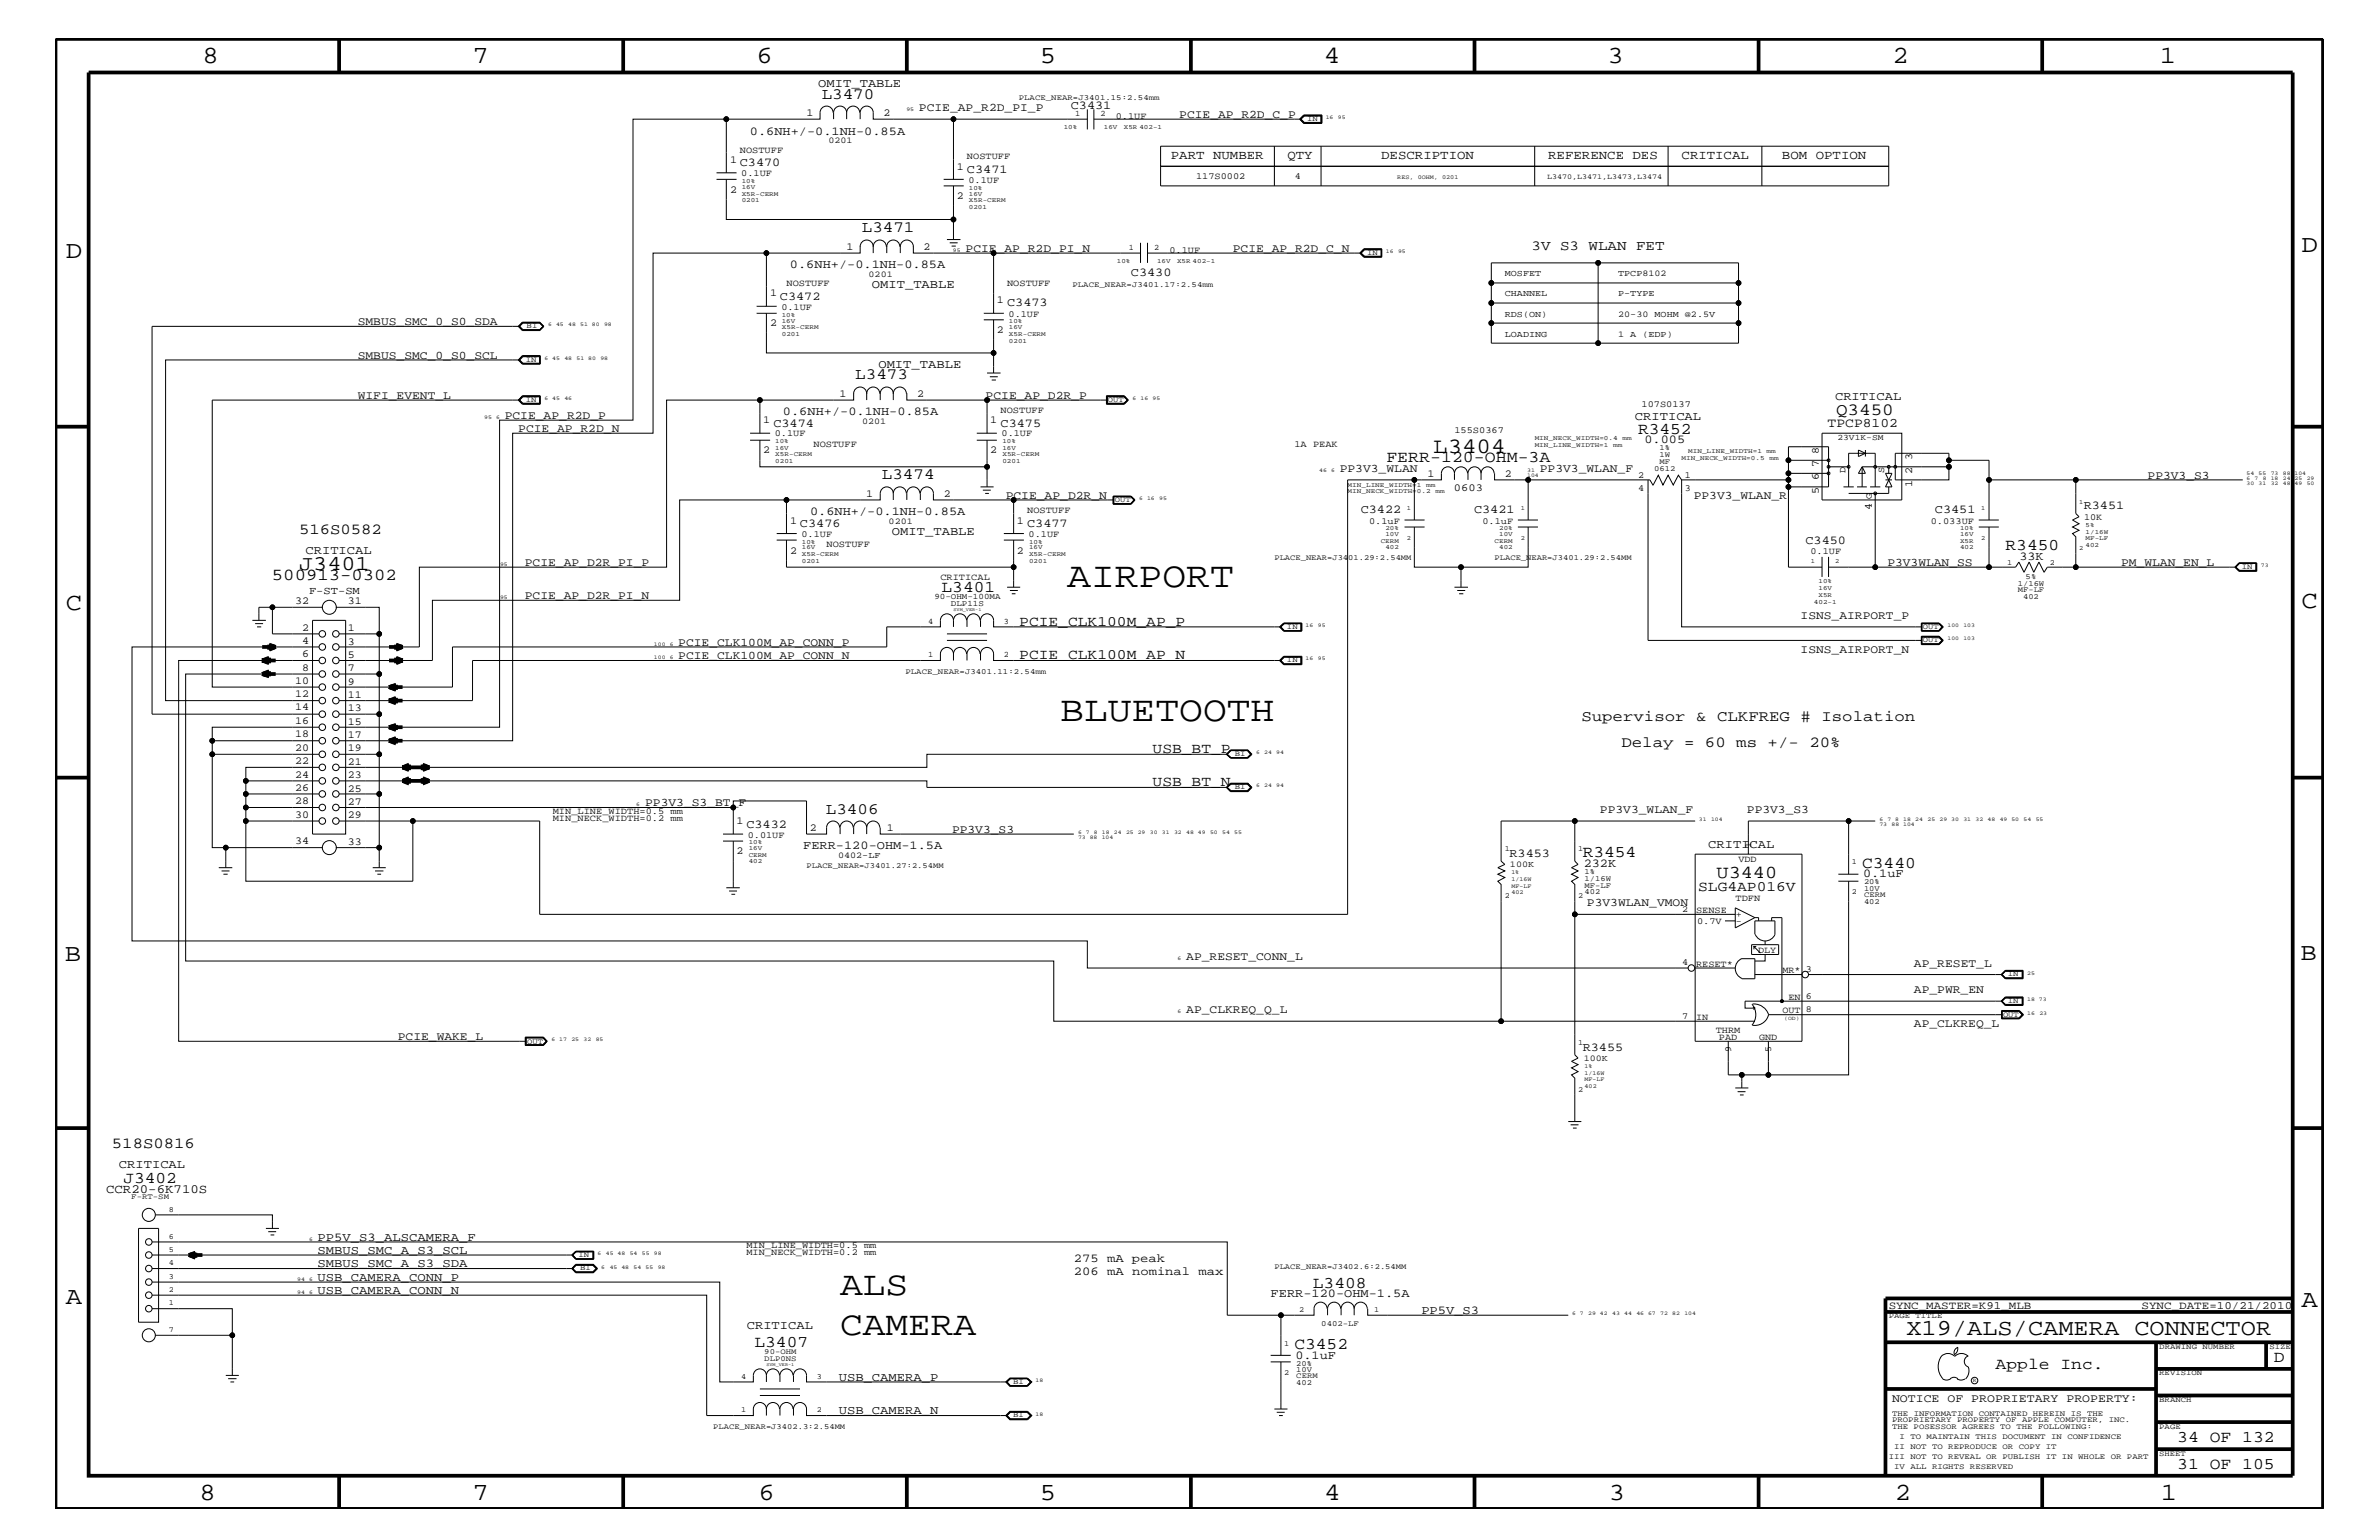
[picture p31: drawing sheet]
<svg xmlns="http://www.w3.org/2000/svg" width="432mm" height="279mm" viewBox="0 0 432 279" stroke-linecap="round" stroke-linejoin="round" font-family="sans-serif">
<defs><g id="words">
<g font-size="6.5">
<text x="193.7" y="106.5">AIRPORT</text>
<text x="192.4" y="130.8">BLUETOOTH</text>
</g>
<g font-size="6.2">
<text x="152.5" y="235">ALS</text>
<text x="152.5" y="242.3">CAMERA</text>
</g>
<g font-size="4.5">
<text x="36.7" y="11.5">8</text>
<text x="85.8" y="11.5">7</text>
<text x="137.3" y="11.5">6</text>
<text x="188.7" y="11.5">5</text>
<text x="240.3" y="11.5">4</text>
<text x="291.8" y="11.5">3</text>
<text x="343.5" y="11.5">2</text>
<text x="392" y="11.5">1</text>
<text x="11.9" y="46.8">D</text>
<text x="417.7" y="45.7">D</text>
<text x="11.9" y="110.6">C</text>
<text x="417.7" y="110.3">C</text>
<text x="11.8" y="174.3">B</text>
<text x="417.6" y="174.2">B</text>
<text x="11.9" y="236.7">A</text>
<text x="417.7" y="237.1">A</text>
<text x="36.2" y="272.1">8</text>
<text x="85.8" y="272.1">7</text>
<text x="137.7" y="272.1">6</text>
<text x="188.7" y="272.1">5</text>
<text x="240.4" y="272.1">4</text>
<text x="292" y="272.1">3</text>
<text x="343.9" y="272.1">2</text>
<text x="392.2" y="272.1">1</text>
</g>
<text font-size="4.1" x="346" y="242.3">X19/ALS/CAMERA CONNECTOR</text>
<text font-size="4" x="260.1" y="82.2">L3404</text>
<text font-size="3.8" x="54.3" y="103.5">J3401</text>
<text font-size="3.3" x="311.6" y="159.4">U3440</text>
<text font-size="3.1" x="333.2" y="75.2">Q3450</text>
<g font-size="3">
<text x="251.6" y="83.8">FERR-120-OHM-3A</text>
<text x="297.3" y="78.8">R3452</text>
<text x="364" y="99.9">R3450</text>
<text x="49.4" y="105.3">500913-0302</text>
<text x="170.9" y="107.4">L3401</text>
<text x="287.3" y="155.5">R3454</text>
<text x="338" y="157.4">C3440</text>
<text x="22.4" y="214.7">J3402</text>
<text x="238.3" y="233.7">L3408</text>
<text x="136.9" y="244.4">L3407</text>
<text x="234.9" y="244.7">C3452</text>
<text x="362.2" y="248.4">Apple Inc.</text>
<text x="412.7" y="247.1">D</text>
<text x="395.2" y="261.6">34 OF 132</text>
<text x="395.2" y="266.6">31 OF 105</text>
</g>
<g font-size="2.9">
<text x="149.1" y="17.9">L3470</text>
<text x="156.4" y="42.1">L3471</text>
<text x="155.2" y="68.8">L3473</text>
<text x="160.1" y="87">L3474</text>
<text x="149.9" y="147.6">L3406</text>
</g>
<g font-size="2.8">
<text x="54.3" y="96.8">516S0582</text>
<text x="287" y="130.8">Supervisor &amp; CLKFREG # Isolation</text>
<text x="294.3" y="135.6">Delay = 60 ms +/- 20%</text>
<text x="20.3" y="208.3">518S0816</text>
</g>
<g font-size="2.6">
<text x="185" y="113.6">PCIE_CLK100M_AP_P</text>
<text x="185" y="119.6">PCIE_CLK100M_AP_N</text>
<text x="209.2" y="136.6">USB_BT_P</text>
<text x="209.2" y="142.6">USB_BT_N</text>
<text x="308.2" y="161.7">SLG4AP016V</text>
</g>
<text font-size="2.5" x="278" y="45.3">3V S3 WLAN FET</text>
<text font-size="2.4" x="331.7" y="77.5">TPCP8102</text>
<g font-size="2.3">
<text x="212.5" y="28.9">PART NUMBER</text>
<text x="233.7" y="28.9">QTY</text>
<text x="250.7" y="28.9">DESCRIPTION</text>
<text x="281" y="28.9">REFERENCE DES</text>
<text x="305.2" y="28.9">CRITICAL</text>
<text x="323.4" y="28.9">BOM OPTION</text>
<text x="19.3" y="216.4">CCR20-6K710S</text>
</g>
<g font-size="2.2">
<text x="148.5" y="15.9">OMIT_TABLE</text>
<text x="194.4" y="19.8">C3431</text>
<text x="136.1" y="24.4">0.6NH+/-0.1NH-0.85A</text>
<text x="134.3" y="30.2">C3470</text>
<text x="175.5" y="31.4">C3471</text>
<text x="143.4" y="48.7">0.6NH+/-0.1NH-0.85A</text>
<text x="158.2" y="52.3">OMIT_TABLE</text>
<text x="205.3" y="50.2">C3430</text>
<text x="141.6" y="54.4">C3472</text>
<text x="182.8" y="55.6">C3473</text>
<text x="159.4" y="66.8">OMIT_TABLE</text>
<text x="140.4" y="77.4">C3474</text>
<text x="142.1" y="75.4">0.6NH+/-0.1NH-0.85A</text>
<text x="181.6" y="77.4">C3475</text>
<text x="296.8" y="76.2">CRITICAL</text>
<text x="333.1" y="72.6">CRITICAL</text>
<text x="298.5" y="80.5">0.005</text>
<text x="145.2" y="95.6">C3476</text>
<text x="147" y="93.5">0.6NH+/-0.1NH-0.85A</text>
<text x="186.4" y="95.6">C3477</text>
<text x="247" y="93.2">C3422</text>
<text x="267.5" y="93.2">C3421</text>
<text x="351.2" y="93.2">C3451</text>
<text x="378.2" y="92.4">R3451</text>
<text x="55.5" y="100.4">CRITICAL</text>
<text x="161.9" y="97.1">OMIT_TABLE</text>
<text x="327.7" y="98.7">C3450</text>
<text x="366.5" y="101.5">33K</text>
<text x="135.5" y="150.1">C3432</text>
<text x="145.8" y="154.1">FERR-120-OHM-1.5A</text>
<text x="274" y="155.5">R3453</text>
<text x="310" y="153.8">CRITICAL</text>
<text x="287.4" y="157.3">232K</text>
<text x="338.2" y="159.2">0.1uF</text>
<text x="287.3" y="190.6">R3455</text>
<text x="21.6" y="211.9">CRITICAL</text>
<text x="57.7" y="225.1">PP5V_S3_ALSCAMERA_F</text>
<text x="57.7" y="227.5">SMBUS_SMC_A_S3_SCL</text>
<text x="57.7" y="232.4">USB_CAMERA_CONN_P</text>
<text x="57.7" y="229.9">SMBUS_SMC_A_S3_SDA</text>
<text x="194.9" y="231.3">206 mA nominal max</text>
<text x="194.9" y="229">275 mA peak</text>
<text x="57.7" y="234.7">USB_CAMERA_CONN_N</text>
<text x="230.6" y="235.4">FERR-120-OHM-1.5A</text>
<text x="258" y="238.4">PP5V_S3</text>
<text x="135.6" y="241.1">CRITICAL</text>
<text x="152.2" y="250.6">USB_CAMERA_P</text>
<text x="235.1" y="246.5">0.1uF</text>
<text x="152.2" y="256.6">USB_CAMERA_N</text>
</g>
<g font-size="2.1">
<text x="166.8" y="20.2">PCIE_AP_R2D_PI_P</text>
<text x="214" y="21.4">PCIE_AP_R2D_C_P</text>
<text x="175.3" y="45.7">PCIE_AP_R2D_PI_N</text>
<text x="223.8" y="45.7">PCIE_AP_R2D_C_N</text>
<text x="64.9" y="59">SMBUS_SMC_0_S0_SDA</text>
<text x="64.9" y="65.1">SMBUS_SMC_0_S0_SCL</text>
<text x="64.9" y="72.3">WIFI_EVENT_L</text>
<text x="91.6" y="76">PCIE_AP_R2D_P</text>
<text x="178.9" y="72.3">PCIE_AP_D2R_P</text>
<text x="94.1" y="78.3">PCIE_AP_R2D_N</text>
<text x="243.2" y="85.6">PP3V3_WLAN</text>
<text x="279.5" y="85.6">PP3V3_WLAN_F</text>
<text x="389.8" y="86.9">PP3V3_S3</text>
<text x="182.5" y="90.5">PCIE_AP_D2R_N</text>
<text x="307.4" y="90.5">PP3V3_WLAN_R</text>
<text x="95.2" y="102.6">PCIE_AP_D2R_PI_P</text>
<text x="342.6" y="102.6">P3V3WLAN_SS</text>
<text x="385" y="102.6">PM_WLAN_EN_L</text>
<text x="95.2" y="108.7">PCIE_AP_D2R_PI_N</text>
<text x="326.8" y="112.3">ISNS_AIRPORT_P</text>
<text x="123.1" y="119.6">PCIE_CLK100M_AP_CONN_N</text>
<text x="123.1" y="117.2">PCIE_CLK100M_AP_CONN_P</text>
<text x="326.8" y="118.4">ISNS_AIRPORT_N</text>
<text x="117.1" y="146.2">PP3V3_S3_BT_F</text>
<text x="290.4" y="147.5">PP3V3_WLAN_F</text>
<text x="317.1" y="147.5">PP3V3_S3</text>
<text x="172.8" y="151.1">PP3V3_S3</text>
<text x="288" y="164.5">P3V3WLAN_VMON</text>
<text x="215.3" y="174.2">AP_RESET_CONN_L</text>
<text x="347.4" y="175.4">AP_RESET_L</text>
<text x="215.3" y="183.8">AP_CLKREQ_Q_L</text>
<text x="347.4" y="180.2">AP_PWR_EN</text>
<text x="72.2" y="188.7">PCIE_WAKE_L</text>
<text x="347.4" y="186.3">AP_CLKREQ_L</text>
<text x="343.4" y="254.4">NOTICE OF PROPRIETARY PROPERTY:</text>
</g>
<g font-size="2">
<text x="342.8" y="237.4">SYNC_MASTER=K91_MLB</text>
<text x="388.7" y="237.4">SYNC_DATE=10/21/2010</text>
</g>
<g font-size="1.9">
<text x="146.4" y="21">1</text>
<text x="160.4" y="21">2</text>
<text x="132.5" y="29.5">1</text>
<text x="132.5" y="35">2</text>
<text x="173.7" y="30.8">1</text>
<text x="173.7" y="36.2">2</text>
<text x="153.7" y="45.3">1</text>
<text x="167.6" y="45.3">2</text>
<text x="139.8" y="53.8">1</text>
<text x="139.8" y="59.2">2</text>
<text x="180.9" y="55">1</text>
<text x="180.9" y="60.4">2</text>
<text x="152.4" y="72">1</text>
<text x="166.5" y="72">2</text>
<text x="138.5" y="76.8">1</text>
<text x="179.7" y="76.8">1</text>
<text x="138.5" y="82.2">2</text>
<text x="179.7" y="82.2">2</text>
<text x="259.1" y="86.5">1</text>
<text x="263.9" y="89">0603</text>
<text x="273.1" y="86.5">2</text>
<text x="330.1" y="89.6" transform="rotate(-90 330.1 89.6)">5 6 7 8</text>
<text x="347" y="88.3" transform="rotate(-90 347 88.3)">1 2 3</text>
<text x="143.4" y="95">1</text>
<text x="157.2" y="90.1">1</text>
<text x="171.3" y="90.1">2</text>
<text x="184.6" y="95">1</text>
<text x="339.8" y="92.6" transform="rotate(-90 339.8 92.6)">4</text>
<text x="143.4" y="100.4">2</text>
<text x="184.6" y="100.4">2</text>
<text x="56.1" y="107.8">F-ST-SM</text>
<text x="53.6" y="109.5">32</text>
<text x="63.2" y="109.7">31</text>
<text x="54.9" y="114.4">2</text>
<text x="54.9" y="116.8">4</text>
<text x="54.9" y="119.2">6</text>
<text x="63.2" y="114.5">1</text>
<text x="63.2" y="119.3">5</text>
<text x="63.2" y="117">3</text>
<text x="53.6" y="124.1">10</text>
<text x="54.9" y="121.7">8</text>
<text x="63.2" y="121.8">7</text>
<text x="63.2" y="124.2">9</text>
<text x="53.6" y="126.5">12</text>
<text x="53.6" y="128.9">14</text>
<text x="53.6" y="131.3">16</text>
<text x="63.2" y="126.6">11</text>
<text x="63.2" y="129.1">13</text>
<text x="63.2" y="131.5">15</text>
<text x="53.6" y="133.8">18</text>
<text x="53.6" y="136.2">20</text>
<text x="63.2" y="133.9">17</text>
<text x="63.2" y="136.3">19</text>
<text x="53.6" y="138.6">22</text>
<text x="53.6" y="141.1">24</text>
<text x="53.6" y="143.5">26</text>
<text x="63.2" y="138.7">21</text>
<text x="63.2" y="141.2">23</text>
<text x="63.2" y="143.6">25</text>
<text x="53.6" y="145.9">28</text>
<text x="53.6" y="148.4">30</text>
<text x="63.2" y="146">27</text>
<text x="63.2" y="148.4">29</text>
<text x="133.7" y="149.5">1</text>
<text x="53.6" y="153.2">34</text>
<text x="63.2" y="153.3">33</text>
<text x="133.7" y="155">2</text>
<text x="147" y="150.7">2</text>
<text x="161" y="150.7">1</text>
</g>
<g font-size="1.7">
<text x="202.5" y="21.6">0.1UF</text>
<text x="134.3" y="27.7">NOSTUFF</text>
<text x="175.5" y="28.9">NOSTUFF</text>
<text x="134.5" y="31.9">0.1UF</text>
<text x="175.8" y="33.1">0.1UF</text>
<text x="217.1" y="32.5">117S0002</text>
<text x="235" y="32.5">4</text>
<text x="212.3" y="45.9">0.1UF</text>
<text x="142.7" y="51.9">NOSTUFF</text>
<text x="182.8" y="51.9">NOSTUFF</text>
<text x="141.8" y="56.2">0.1UF</text>
<text x="183" y="57.4">0.1UF</text>
<text x="181.6" y="75">NOSTUFF</text>
<text x="297.9" y="73.8">107S0137</text>
<text x="140.6" y="79.2">0.1UF</text>
<text x="147.7" y="81.1">NOSTUFF</text>
<text x="181.8" y="79.2">0.1UF</text>
<text x="234.9" y="81.1">1A PEAK</text>
<text x="264" y="78.6">155S0367</text>
<text x="297.3" y="86.7">2</text>
<text x="297.3" y="89">4</text>
<text x="305.8" y="86.7">1</text>
<text x="305.8" y="89">3</text>
<text x="334.9" y="85.9" transform="rotate(-90 334.9 85.9)">D</text>
<text x="342" y="85.8" transform="rotate(-90 342 85.8)">S</text>
<text x="186.4" y="93.2">NOSTUFF</text>
<text x="248.5" y="95">0.1uF</text>
<text x="269.1" y="95">0.1uF</text>
<text x="339.8" y="90.5" transform="rotate(-90 339.8 90.5)">G</text>
<text x="350.4" y="95">0.033UF</text>
<text x="378.3" y="94.3">10K</text>
<text x="145.5" y="97.4">0.1UF</text>
<text x="150" y="99.3">NOSTUFF</text>
<text x="186.7" y="97.4">0.1UF</text>
<text x="328.6" y="100.4">0.1UF</text>
<text x="170.7" y="105.3">CRITICAL</text>
<text x="100.3" y="149">MIN_NECK_WIDTH=0.2 mm</text>
<text x="100.3" y="147.7">MIN_LINE_WIDTH=0.5 mm</text>
<text x="135.7" y="152">0.01UF</text>
<text x="317.8" y="153.8" transform="rotate(-90 317.8 153.8)">1</text>
<text x="315.6" y="156.4">VDD</text>
<text x="305.3" y="165.4">2</text>
<text x="307.8" y="165.6">SENSE</text>
<text x="308" y="167.6">0.7V</text>
<text x="315" y="163.5">TDFN</text>
<text x="315" y="166.3">+</text>
<text x="315" y="167.6">-</text>
<text x="319.1" y="172.8">DLY</text>
<text x="305.3" y="175.1">4</text>
<text x="307.8" y="175.4">RESET*</text>
<text x="323.5" y="176.6">MR*</text>
<text x="327.7" y="176.3">3</text>
<text x="305.3" y="184.9">7</text>
<text x="307.8" y="185">IN</text>
<text x="323.5" y="183.8">OUT</text>
<text x="324.6" y="181.4">EN</text>
<text x="327.7" y="181.2">6</text>
<text x="327.7" y="183.6">8</text>
<text x="311.4" y="187.5">THRM</text>
<text x="312" y="188.7">PAD</text>
<text x="314.2" y="190.8" transform="rotate(-90 314.2 190.8)">9</text>
<text x="319.3" y="188.7">GND</text>
<text x="321.5" y="190.8" transform="rotate(-90 321.5 190.8)">5</text>
<text x="135.5" y="227.7">MIN_NECK_WIDTH=0.2 mm</text>
<text x="135.5" y="226.5">MIN_LINE_WIDTH=0.5 mm</text>
</g>
<g font-size="1.6">
<text x="150.4" y="26">0201</text>
<text x="157.6" y="50.2">0201</text>
<text x="273.1" y="50.2">MOSFET</text>
<text x="273.1" y="53.8">CHANNEL</text>
<text x="293.7" y="50.2">TPCP8102</text>
<text x="293.7" y="53.8">P-TYPE</text>
<text x="273.1" y="57.4">RDS(ON)</text>
<text x="293.7" y="57.4">20-30 MOHM @2.5V</text>
<text x="273.1" y="61.1">LOADING</text>
<text x="293.7" y="61.1">1 A (EDP)</text>
<text x="156.5" y="76.9">0201</text>
<text x="161.3" y="95.1">0201</text>
<text x="152.1" y="155.7">0402-LF</text>
<text x="274.1" y="157.3">100K</text>
<text x="287.4" y="192.5">100K</text>
</g>
<g font-size="1.5">
<text x="195.2" y="21">1</text>
<text x="199.7" y="21">2</text>
<text x="204.9" y="45.3">1</text>
<text x="209.5" y="45.3">2</text>
<text x="333.5" y="79.9">23V1K-SM</text>
<text x="168.5" y="113.1">4</text>
<text x="169.6" y="108.7">90-OHM-100MA</text>
<text x="172.6" y="110">DLP11S</text>
<text x="182.2" y="113.1">3</text>
<text x="168.5" y="119.2">1</text>
<text x="182.2" y="119.2">2</text>
</g>
<g font-size="1.4">
<text x="184.9" y="18.1">PLACE_NEAR=J3401.15:2.54mm</text>
<text x="237.2" y="22">IN</text>
<text x="280.8" y="32.5">L3470,L3471,L3473,L3474</text>
<text x="248.2" y="46.3">IN</text>
<text x="194.6" y="52">PLACE_NEAR=J3401.17:2.54mm</text>
<text x="95.6" y="59.5">BI</text>
<text x="95.4" y="65.6">IN</text>
<text x="95.4" y="72.9">IN</text>
<text x="201.1" y="72.9">OUT</text>
<text x="301.2" y="81.7">1%</text>
<text x="301.2" y="83">1W</text>
<text x="300.2" y="85.4">0612</text>
<text x="301.2" y="84.2">MF</text>
<text x="202.4" y="91.1">OUT</text>
<text x="231.3" y="101.6">PLACE_NEAR=J3401.29:2.54MM</text>
<text x="271.3" y="101.6">PLACE_NEAR=J3401.29:2.54MM</text>
<text x="364.3" y="102.5">1</text>
<text x="366.2" y="107.5">MF-LF</text>
<text x="366.2" y="106.3">1/16W</text>
<text x="367.7" y="105">5%</text>
<text x="372" y="102.5">2</text>
<text x="406.9" y="103.2">IN</text>
<text x="367.2" y="108.7">402</text>
<text x="233.6" y="114.2">IN</text>
<text x="349" y="114.2">OUT</text>
<text x="349" y="116.5">OUT</text>
<text x="164.3" y="122.4">PLACE_NEAR=J3401.11:2.54mm</text>
<text x="233.6" y="120.2">IN</text>
<text x="224.1" y="137.2">BI</text>
<text x="224.1" y="143.2">BI</text>
<text x="273.1" y="154.4">1</text>
<text x="286.4" y="154.4">1</text>
<text x="146.4" y="157.4">PLACE_NEAR=J3401.27:2.54MM</text>
<text x="287.6" y="161.1">MF-LF</text>
<text x="287.6" y="159.9">1/16W</text>
<text x="287.6" y="158.6">1%</text>
<text x="336.1" y="156.8">1</text>
<text x="338.3" y="160.5">20%</text>
<text x="338.3" y="161.6">10V</text>
<text x="273.1" y="162.8">2</text>
<text x="286.4" y="162.8">2</text>
<text x="287.6" y="162.2">402</text>
<text x="336.1" y="162.2">2</text>
<text x="338.3" y="162.8">CERM</text>
<text x="338.3" y="163.9">402</text>
<text x="364.4" y="177.2">IN</text>
<text x="363.6" y="184.4">OUT</text>
<text x="364.4" y="182.1">IN</text>
<text x="95.7" y="189.3">OUT</text>
<text x="286.4" y="189.5">1</text>
<text x="286.4" y="198.1">2</text>
<text x="23.8" y="217.5">F-RT-SM</text>
<text x="30.6" y="219.8">8</text>
<text x="30.6" y="227.1">5</text>
<text x="30.6" y="224.7">6</text>
<text x="30.6" y="232">3</text>
<text x="30.6" y="229.6">4</text>
<text x="105" y="228.1">IN</text>
<text x="105.3" y="230.5">BI</text>
<text x="231.3" y="230.2">PLACE_NEAR=J3402.6:2.54MM</text>
<text x="30.6" y="236.8">1</text>
<text x="30.6" y="234.4">2</text>
<text x="235.8" y="238">2</text>
<text x="249.4" y="238">1</text>
<text x="342.8" y="239.2">PAGE TITLE</text>
<text x="30.6" y="241.7">7</text>
<text x="138.7" y="245.6">90-OHM</text>
<text x="233.1" y="244.1">1</text>
<text x="239.8" y="240.6">0402-LF</text>
<text x="391.9" y="244.7">DRAWING NUMBER</text>
<text x="411.9" y="244.7">SIZE</text>
<text x="134.5" y="250.1">4</text>
<text x="138.7" y="247">DLP0NS</text>
<text x="148.3" y="250.1">3</text>
<text x="183.9" y="251.1">BI</text>
<text x="233.1" y="249.5">2</text>
<text x="235.3" y="251.2">402</text>
<text x="235.3" y="248.9">10V</text>
<text x="235.3" y="247.8">20%</text>
<text x="235.3" y="250">CERM</text>
<text x="391.9" y="249.5">REVISION</text>
<text x="134.5" y="256.2">1</text>
<text x="148.3" y="256.2">2</text>
<text x="183.9" y="257.2">BI</text>
<text x="343.4" y="256.8">THE INFORMATION CONTAINED HEREIN IS THE</text>
<text x="391.9" y="254.4">BRANCH</text>
<text x="129.5" y="259.3">PLACE_NEAR=J3402.3:2.54MM</text>
<text x="343.4" y="259.3">THE POSESSOR AGREES TO THE FOLLOWING:</text>
<text x="343.4" y="258">PROPRIETARY PROPERTY OF APPLE COMPUTER, INC.</text>
<text x="343.8" y="262.9">II NOT TO REPRODUCE OR COPY IT</text>
<text x="344.8" y="261.1">I TO MAINTAIN THIS DOCUMENT IN CONFIDENCE</text>
<text x="391.9" y="259.3">PAGE</text>
<text x="342.8" y="264.7">III NOT TO REVEAL OR PUBLISH IT IN WHOLE OR PART</text>
<text x="343.8" y="266.6">IV ALL RIGHTS RESERVED</text>
<text x="391.9" y="264.1">SHEET</text>
</g>
<g font-size="1.2">
<text x="193.1" y="23.5">10%</text>
<text x="200.4" y="23.5">16V</text>
<text x="204" y="23.5">X5R 402-1</text>
<text x="134.6" y="33.1">10%</text>
<text x="134.6" y="34.2">16V</text>
<text x="134.6" y="35.5">X5R-CERM</text>
<text x="175.9" y="35.5">16V</text>
<text x="175.9" y="34.4">10%</text>
<text x="134.6" y="36.7">0201</text>
<text x="175.9" y="37.9">0201</text>
<text x="175.9" y="36.7">X5R-CERM</text>
<text x="202.7" y="47.7">10%</text>
<text x="210" y="47.7">16V</text>
<text x="213.7" y="47.7">X5R 402-1</text>
<text x="141.9" y="58.5">16V</text>
<text x="141.9" y="57.4">10%</text>
<text x="141.9" y="59.7">X5R-CERM</text>
<text x="183.1" y="58.6">10%</text>
<text x="183.1" y="59.7">16V</text>
<text x="141.9" y="60.9">0201</text>
<text x="183.1" y="62.2">0201</text>
<text x="183.1" y="60.9">X5R-CERM</text>
<text x="140.7" y="81.6">16V</text>
<text x="140.7" y="80.5">10%</text>
<text x="140.7" y="83.9">0201</text>
<text x="140.7" y="82.7">X5R-CERM</text>
<text x="181.9" y="83.9">0201</text>
<text x="181.9" y="81.6">16V</text>
<text x="181.9" y="80.5">10%</text>
<text x="181.9" y="82.7">X5R-CERM</text>
<text x="278.6" y="79.9">MIN_NECK_WIDTH=0.4</text>
<text x="278.6" y="81.1">MIN_LINE_WIDTH=1</text>
<text x="292.8" y="81.1">mm</text>
<text x="294.5" y="79.9">mm</text>
<text x="305.2" y="83.5">MIN_NECK_WIDTH=0.5</text>
<text x="306.4" y="82.2">MIN_LINE_WIDTH=1</text>
<text x="320.7" y="82.2">mm</text>
<text x="321.2" y="83.5">mm</text>
<text x="244.6" y="88.3">MIN_LINE_WIDTH=1</text>
<text x="244.6" y="89.5">MIN_NECK_WIDTH=0.2</text>
<text x="258.8" y="88.3">mm</text>
<text x="260.5" y="89.5">mm</text>
<text x="255.4" y="92.6">1</text>
<text x="276" y="92.6">1</text>
<text x="359.6" y="92.6">1</text>
<text x="377.4" y="91.4">1</text>
<text x="378.5" y="95.6">5%</text>
<text x="145.5" y="99.7">16V</text>
<text x="145.5" y="98.7">10%</text>
<text x="145.5" y="101">X5R-CERM</text>
<text x="186.8" y="99.7">16V</text>
<text x="186.8" y="101">X5R-CERM</text>
<text x="186.8" y="98.7">10%</text>
<text x="250.6" y="98.5">CERM</text>
<text x="251.5" y="97.3">10V</text>
<text x="251.5" y="96.2">20%</text>
<text x="251.5" y="99.7">402</text>
<text x="255.4" y="98">2</text>
<text x="271.3" y="98.5">CERM</text>
<text x="272.1" y="96.2">20%</text>
<text x="272.1" y="97.3">10V</text>
<text x="272.1" y="99.7">402</text>
<text x="276" y="98">2</text>
<text x="355.8" y="97.3">16V</text>
<text x="355.8" y="98.5">X5R</text>
<text x="355.8" y="99.7">402</text>
<text x="355.8" y="96.2">10%</text>
<text x="359.6" y="98">2</text>
<text x="377.4" y="99.9">2</text>
<text x="378.5" y="98">MF-LF</text>
<text x="378.5" y="96.8">1/16W</text>
<text x="378.5" y="99.3">402</text>
<text x="145.5" y="102.1">0201</text>
<text x="186.8" y="102.1">0201</text>
<text x="328.7" y="102.2">1</text>
<text x="330.1" y="105.9">10%</text>
<text x="330.1" y="107.1">16V</text>
<text x="333.1" y="102.2">2</text>
<text x="329.2" y="109.5">402-1</text>
<text x="330.1" y="108.3">X5R</text>
<text x="135.9" y="153.2">10%</text>
<text x="135.9" y="154.3">16V</text>
<text x="135.9" y="155.5">CERM</text>
<text x="135.9" y="156.7">402</text>
</g>
<g font-size="1.1">
<text x="253.6" y="32.5">RES, 0OHM, 0201</text>
<text x="274.3" y="158.6">1%</text>
<text x="274.3" y="161.1">MF-LF</text>
<text x="274.3" y="159.9">1/16W</text>
<text x="274.3" y="162.2">402</text>
<text x="287.6" y="197.4">402</text>
<text x="287.6" y="196.2">MF-LF</text>
<text x="287.6" y="195">1/16W</text>
<text x="287.6" y="193.7">1%</text>
</g>
<g font-size="1">
<text x="164.5" y="20.2">95</text>
<text x="240.6" y="21.6">16</text>
<text x="242.8" y="21.6">95</text>
<text x="173" y="45.7">95</text>
<text x="251.5" y="45.9">16</text>
<text x="253.7" y="45.9">95</text>
<text x="99.5" y="59.2">6</text>
<text x="100.9" y="59.2">45</text>
<text x="103.1" y="59.2">48</text>
<text x="105.3" y="59.2">51 80</text>
<text x="109.6" y="59.2">98</text>
<text x="98.8" y="65.3">6</text>
<text x="100.2" y="65.3">45</text>
<text x="102.4" y="65.3">48</text>
<text x="104.6" y="65.3">51 80</text>
<text x="109" y="65.3">98</text>
<text x="87.9" y="76">95</text>
<text x="90.1" y="76">6</text>
<text x="98.8" y="72.6">6</text>
<text x="100.2" y="72.6">45</text>
<text x="102.4" y="72.6">46</text>
<text x="205.6" y="72.6">6</text>
<text x="207" y="72.6">16</text>
<text x="209.2" y="72.6">95</text>
<text x="239.4" y="85.6">46</text>
<text x="241.6" y="85.6">6</text>
<text x="277.2" y="85.6">31</text>
<text x="277.2" y="86.6">104</text>
<text x="407.8" y="87.1">6</text>
<text x="407.8" y="88">30</text>
<text x="407.8" y="86.2">54</text>
<text x="409.2" y="87.1">7</text>
<text x="410" y="88">31</text>
<text x="410" y="86.2">55</text>
<text x="410.7" y="87.1">8</text>
<text x="412.2" y="87.1">18</text>
<text x="412.2" y="88">32</text>
<text x="412.2" y="86.2">73</text>
<text x="414.4" y="87.1">24 25</text>
<text x="414.4" y="88">48 49</text>
<text x="414.4" y="86.2">88</text>
<text x="416.5" y="86.2">104</text>
<text x="418.7" y="87.1">29</text>
<text x="418.7" y="88">50</text>
<text x="206.8" y="90.7">6</text>
<text x="208.2" y="90.7">16</text>
<text x="210.4" y="90.7">95</text>
<text x="90.8" y="102.6">95</text>
<text x="410.4" y="102.9">73</text>
<text x="90.8" y="108.7">95</text>
<text x="237" y="113.7">16</text>
<text x="239.2" y="113.7">95</text>
<text x="353.5" y="113.7">100</text>
<text x="356.4" y="113.7">103</text>
<text x="118.7" y="119.6">100</text>
<text x="118.7" y="117.2">100</text>
<text x="121.6" y="119.6">6</text>
<text x="121.6" y="117.2">6</text>
<text x="237" y="119.8">16</text>
<text x="239.2" y="119.8">95</text>
<text x="353.5" y="116.2">100</text>
<text x="356.4" y="116.2">103</text>
<text x="228" y="136.8">6</text>
<text x="229.4" y="136.8">24</text>
<text x="231.6" y="136.8">94</text>
<text x="228" y="142.9">6</text>
<text x="229.4" y="142.9">24</text>
<text x="231.6" y="142.9">94</text>
<text x="115.5" y="146.2">6</text>
<text x="308.4" y="149">31</text>
<text x="310.6" y="149">104</text>
<text x="341.1" y="149">6</text>
<text x="341.1" y="149.8">73</text>
<text x="342.6" y="149">7</text>
<text x="343.3" y="149.8">88 104</text>
<text x="344" y="149">8</text>
<text x="345.4" y="149">18</text>
<text x="347.6" y="149">24</text>
<text x="349.8" y="149">25</text>
<text x="352" y="149">29 30</text>
<text x="356.4" y="149">31</text>
<text x="358.6" y="149">32</text>
<text x="360.8" y="149">48</text>
<text x="363" y="149">49 50</text>
<text x="367.3" y="149">54</text>
<text x="369.5" y="149">55</text>
<text x="195.7" y="151.3">6</text>
<text x="195.7" y="152.3">73 88</text>
<text x="197.1" y="151.3">7</text>
<text x="198.5" y="151.3">8</text>
<text x="200" y="151.3">18</text>
<text x="200" y="152.3">104</text>
<text x="202.2" y="151.3">24</text>
<text x="204.4" y="151.3">25 29</text>
<text x="208.7" y="151.3">30</text>
<text x="210.9" y="151.3">31</text>
<text x="213.1" y="151.3">32</text>
<text x="215.3" y="151.3">48 49</text>
<text x="219.6" y="151.3">50</text>
<text x="221.8" y="151.3">54</text>
<text x="224" y="151.3">55</text>
<text x="213.7" y="174.2">6</text>
<text x="368" y="176.8">25</text>
<text x="213.7" y="183.8">6</text>
<text x="323.8" y="185">(OD)</text>
<text x="368" y="181.6">18 73</text>
<text x="368" y="184.1">16</text>
<text x="370.2" y="184.1">23</text>
<text x="100.1" y="188.9">6</text>
<text x="101.5" y="188.9">17</text>
<text x="103.7" y="188.9">25</text>
<text x="105.9" y="188.9">32</text>
<text x="108.1" y="188.9">85</text>
<text x="56.1" y="225.1">6</text>
<text x="108.5" y="227.7">6</text>
<text x="110" y="227.7">45 48</text>
<text x="114.3" y="227.7">54</text>
<text x="116.5" y="227.7">55</text>
<text x="118.7" y="227.7">98</text>
<text x="53.9" y="232.4">94</text>
<text x="56.1" y="232.4">6</text>
<text x="109.1" y="230.2">6</text>
<text x="110.7" y="230.2">45 48</text>
<text x="115" y="230.2">54</text>
<text x="117.2" y="230.2">55</text>
<text x="119.4" y="230.2">98</text>
<text x="53.9" y="234.7">94</text>
<text x="56.1" y="234.7">6</text>
<text x="285.3" y="238.6">6</text>
<text x="286.8" y="238.6">7</text>
<text x="288.3" y="238.6">29 42</text>
<text x="292.6" y="238.6">43</text>
<text x="294.8" y="238.6">44</text>
<text x="297" y="238.6">46 67</text>
<text x="301.3" y="238.6">72</text>
<text x="303.5" y="238.6">82</text>
<text x="305.7" y="238.6">104</text>
<text x="188" y="250.7">18</text>
<text x="358.1" y="250.7">R</text>
<text x="188" y="256.8">18</text>
</g>
<g font-size=".8">
<text x="173.1" y="110.9">SYM_VER-1</text>
<text x="139.1" y="247.8">SYM_VER-1</text>
</g>
</g></defs>
<g fill="none" stroke="#000" stroke-width=".18">
<path d="M197.4 19.8v3.7M198.5 19.8v3.7M130 32.5h3.7M130 31.4h3.7M131.8 32.5v7.3h41.3M131.8 31.4v-9.8h-16.9v54.6h-24.2v55.7h-29.1M151.2 20.4a1.19 1.19 0 0 0-1.2-1.2 1.19 1.19 0 0 0-1.2 1.2v1.2h-17M153.7 20.4a1.19 1.19 0 0 1 1.2-1.2 1.19 1.19 0 0 1 1.1 1.2M153.7 20.4a1.19 1.19 0 0 0-1.2-1.2 1.19 1.19 0 0 0-1.2 1.2v1.2M153.7 20.4v1.2M156.1 21.6v-1.2a1.19 1.19 0 0 1 1.2-1.2 1.19 1.19 0 0 1 1.2 1.2v1.2h14.6v10.9M171.3 32.5h3.6"/>
<path d="M171.3 33.7h3.6M173.1 21.6h24.3M173.1 33.7v9.8M198.5 21.6h37.6M210.7 26.5h132.1v7.2h-132.1zM210.7 30.2h132.1M231.3 26.5v7.2M235.9 21.6l.7-.7h3.3v1.5h-3.3zM236.1 21.6l.6-.6h3.1v1.3h-3.1zM236.6 22.4l-.6-.8 .6-.7h3.3v1.5M236.7 21l-.6 .6 .6 .6h3.1M239.8 26.5v7.2"/>
<path d="M278.6 26.5v7.2M302.8 26.5v7.2M319.8 26.5v7.2M94.1 59.2l.7-.8h3.2l.7 .8-.7 .8h-3.2zM94.3 59.2l.6-.6h3.1l.6 .6-.6 .6h-3.1zM94.3 59.2h-66.7v70.4h30.3M94.8 58.5h3.2l.6 .7-.6 .7h-3.2M94.8 58.5l-.7 .7 .7 .7M94.8 58.5l-.6 .7 .6 .7M137.3 56.8h3.7M137.3 55.6h3.7M139.1 56.8v7.2h41.2"/>
<path d="M139.1 45.9v9.7M156.1 44.6v1.3h-37.6v32.7h-25.5v55.8h-31.4M156.1 44.7a1.19 1.19 0 0 1 1.2-1.2 1.19 1.19 0 0 1 1.2 1.2 1.19 1.19 0 0 1 1.2-1.2 1.19 1.19 0 0 1 1.2 1.2M158.5 44.6v1.3M161 44.7a1.19 1.19 0 0 1 1.1-1.2 1.19 1.19 0 0 1 1.2 1.2M161 44.6v1.3M163.4 44.7a1.19 1.19 0 0 1 1.2-1.2 1.19 1.19 0 0 1 1.2 1.2M163.4 44.6v1.3M165.8 44.6v1.3h14.5v10.9M171.9 43.5h2.4M172.4 44.1h1.4M172.7 44.6h.8"/>
<path d="M178.6 58h3.6M178.6 56.8h3.6M180.3 45.9h26.7M180.3 58v9.7M207 44.1v3.6M208.3 45.9h38.8M208.3 44.1v3.6M246.8 45.9l.8-.7h3.2v1.5h-3.2zM247 45.9l.7-.7h3v1.3h-3zM247.6 45.2l-.7 .7 .7 .7h3.2M250.7 45.3h-3l-.6 .6 .6 .6M270.7 51.3v11h44.9v-3.7h-44.9"/>
<path d="M270.7 55h44.9M290.1 47.7v14.6M315.6 51.3h-44.9v-3.6h44.9v10.9M94.1 65.3l.7-.8h3.2v1.6h-3.2zM94.3 65.3h-64.2v61.8h27.8M94.3 72.6h-55.8v52.1h19.4M94.8 71.8h3.2v1.5h-3.2l-.7-.7zM94.8 64.5l-.7 .8 .7 .7M94.8 66h3.2M94.8 66l-.6-.7 .6-.7h3.2v1.4M94.8 71.9h3.2v1.3h-3.2l-.6-.6zM94.8 71.8l-.7 .8 .7 .7h3.2"/>
<path d="M98 64.7h-3.1l-.6 .6 .6 .6h3.1M98 72h-3.1l-.6 .6 .6 .6M136.1 79.9h3.7M136.1 78.6h3.7M137.9 79.9v4.8h41.3v-4.8M137.9 78.6v-6h-16.9v30.3h-44.9v14.5h-14.5M154.9 71.3v1.3h-17M154.9 71.4a1.19 1.19 0 0 1 1.2-1.2 1.19 1.19 0 0 1 1.2 1.2 1.19 1.19 0 0 1 1.2-1.2 1.19 1.19 0 0 1 1.2 1.2M157.3 71.3v1.3M159.8 71.4a1.19 1.19 0 0 1 1.2-1.2 1.19 1.19 0 0 1 1.1 1.2 1.19 1.19 0 0 1 1.2-1.2 1.19 1.19 0 0 1 1.2 1.2M159.8 71.3v1.3M162.1 71.3v1.3"/>
<path d="M164.6 71.3v1.3h36.4M177.3 79.9h3.6M177.3 78.6h3.6M179.2 67.7h2.4M179.2 72.6v6M179.7 68.4h1.4M180 68.9h.8M200.8 71.8h3.2l.8 .8-.8 .7h-3.2zM200.9 71.9h3.1l.6 .7-.6 .6h-3.1zM201 73.2v-1.2h3l.6 .6-.6 .6M204 71.8l.7 .8-.7 .7h-3.2M330.7 78.6h14.5v12.1h-14.5z"/>
<path d="M141 98h3.6M141 96.8h3.6M142.7 96.8v-6.1h-19.3v18.2h-44.9v10.9h-16.9M142.7 98v4.9h41.3M162.1 89.5a1.19 1.19 0 0 0-1.1-1.2 1.19 1.19 0 0 0-1.2 1.2v1.2h-17.1M162.1 89.5a1.19 1.19 0 0 1 1.2-1.2 1.19 1.19 0 0 1 1.2 1.2M162.1 89.5v1.2M167 89.5a1.19 1.19 0 0 0-1.2-1.2 1.19 1.19 0 0 0-1.2 1.2v1.2M167 90.7v-1.2a1.19 1.19 0 0 1 1.2-1.2 1.19 1.19 0 0 1 1.2 1.2v1.2h32.8M178 88.3h2.3M178.4 88.9h1.4M178.8 89.5h.7"/>
<path d="M179.2 84.7v3.6M182.2 98h3.6M182.2 96.8h3.6M184 90.7v6.1M184 98v8.5M202 90h3.3l.7 .7-.7 .8h-3.3zM202.1 90v1.5M202.1 91.4h3.1M202.1 90.1h3.1M202.2 90.1v1.3M205.2 90.1l.6 .6-.6 .7M205.2 90l.8 .7"/>
<path d="M205.2 90.1l.7 .6-.7 .7M206 90.7l-.8 .8M254.9 95.6h3.7M254.9 94.3h3.7M256.7 95.6v7.3h8.5v3.6M256.7 87.1v7.2M264 85.9a1.19 1.19 0 0 0-1.2-1.2 1.19 1.19 0 0 0-1.2 1.2v1.2h-17v78.8h-146.6v-16.9h-23.1v10.9h-30.3v-10.9M264 85.9a1.19 1.19 0 0 1 1.2-1.2 1.19 1.19 0 0 1 1.2 1.2M264 85.9v1.2M268.8 85.9a1.19 1.19 0 0 0-1.2-1.2 1.19 1.19 0 0 0-1.2 1.2v1.2M268.8 85.9a1.19 1.19 0 0 1 1.2-1.2 1.19 1.19 0 0 1 1.2 1.2M268.8 85.9v1.2"/>
<path d="M271.3 85.9v1.2h6.1v7.2M275.5 95.6h3.6M275.5 94.3h3.6M277.4 95.6v7.3h-12.2M277.4 87.1h22.1l.6 1M299.1 87.1v29.1h49.7M305.2 87.1v26.6h43.6M324.6 87.1h-19.4l-.6-.9-.9 1.8-.9-1.8-1 1.8-.8-1.8-.9 1.8M324.6 83.5v2.4h7.3M324.6 85.9v2.4M331.9 83.5h-7.3v-2.4h7.3v7.2h-7.3v14.6h6.1M331.9 84.7h3.6"/>
<path d="M334.6 88.3h1.9M335.5 88.3v-6.1h4.9v6.1M337.1 88.3h1.7M337.3 81.6l1.3 .6-1.3 .6zM338 84.7l.6 1.2h-1.3zM338 84.7v3.6M338.6 81.6v1.2M339.4 88.3h1.9M340.4 89.5v13.4h-8.5M342.2 87.1h1.2M342.2 85.9h1.2l-1.2 2.4h1.2zM342.8 84.7v1.2"/>
<path d="M342.8 88.3v1.2h-7.3M353.7 84.7v2.4h-9.7v-4.9h9.7v1.3h7.3v3.6M353.7 83.5v1.2h-15.7M359.2 95.6h3.6M359.2 94.3h3.6M361 95.6v7.3M376.8 87.1h-15.8v7.2M407.1 87.1h-30.3v6.1l.6 .6-1.2 .5 1.2 .7-1.2 .6 1.2 .6-1.2 .6 .6 .6v5.5M45.8 112.6h2.5M46.3 113.1h1.5M46.7 113.7h.7M49.4 110.2v4.8h8.5"/>
<path d="M56.7 112.6h6v38.7h-6zM57.9 117.4h-33.9v53.3h173.4v4.9h109M57.9 119.8h-25.5v69.1h63.1M58.5 110.2h-11.5v2.4M61 110.2h7.8v4.8h-7.2M68.8 115v7.3M171.9 115h7.3M171.9 116.2h7.3M173.1 112.6a1.19 1.19 0 0 0-1.2-1.2 1.19 1.19 0 0 0-1.2 1.2v1.1h-9.7v3.7h-78.9v7.3h-20.5M173.1 118.6a1.19 1.19 0 0 0-1.2-1.1 1.19 1.19 0 0 0-1.2 1.1v1.2h-84.9v7.3h-24.2M173.1 118.6a1.19 1.19 0 0 1 1.1-1.1 1.19 1.19 0 0 1 1.2 1.1M173.1 112.6a1.19 1.19 0 0 1 1.1-1.2 1.19 1.19 0 0 1 1.2 1.2"/>
<path d="M173.1 112.6v1.1M173.1 118.6v1.2M177.9 112.6a1.19 1.19 0 0 0-1.2-1.2 1.19 1.19 0 0 0-1.2 1.2v1.1M177.9 118.6a1.19 1.19 0 0 0-1.2-1.1 1.19 1.19 0 0 0-1.2 1.1v1.2M178 113.7v-1.1a1.19 1.19 0 0 1 1.2-1.2 1.19 1.19 0 0 1 1.1 1.2v1.1h52.2M178 119.8v-1.2a1.19 1.19 0 0 1 1.2-1.1 1.19 1.19 0 0 1 1.1 1.1v1.2h52.2M182.8 106.5h2.4M183.3 107.1h1.4M183.6 107.7h.7M232.2 119.8l.8-.7h3.3v1.5h-3.3zM232.3 119.8l.7-.6h3.2v1.3h-3.2zM233 113.1l-.8 .6 .8 .8"/>
<path d="M233 113.1h3.3v1.4h-3.3M233 113.1l-.7 .6 .7 .8M233.1 113.1l-.6 .6 .6 .7M233.1 113.1h3v1.3h-3M233.1 113.1l-.7 .6 .7 .7M233.1 119.2l-.7 .6 .7 .7M236.1 119.2h-3l-.6 .6 .6 .6h3M236.1 119.2v1.3M236.2 113.1v1.4M264 106.5h2.4M264.5 107.1h1.4M264.8 107.7h.8"/>
<path d="M330.7 101v3.7M331.9 101v3.7M340.4 102.9h25.4l.6-.9 1 1.8 .9-1.8 .8 1.8 1-1.8 .9 1.8 .6-.9h34.2M348.7 115.4h3.3l.7 .8-.7 .8h-3.3zM348.7 116.9h3.3M348.7 115.5h3.3M348.8 115.6h3.1l.6 .6-.6 .6h-3.1M348.8 113.1h3.2l.6 .6-.6 .7h-3.2zM348.8 115.5v1.4M351.9 113.1l.6 .6-.6 .7M352 113.1h-3.3v1.4h3.3M352 113.1l.7 .6-.7 .8"/>
<path d="M352 113.1l.6 .6-.6 .8M352 115.5l.6 .7-.6 .7M405.6 102.9l.8-.8h3.2v1.6h-3.2zM405.8 102.9l.6 .6h3.1M406.4 102.1l-.7 .8 .7 .7h3.1v-1.5M406.5 102.2l-.7 .7 .7 .6M409.4 102.2v1.3M409.5 102.2h-3.1l-.6 .7M38.5 134.4v2.4M57.9 122.3h-24.2v52.1h157.6v10.9h81.2v-24.8l-.6-.6 1.2-.7-1.2-.6 1.2-.6-1.2-.6 1.2-.6-.6-.6v-7.2h13.3M57.9 136.8h-19.4v17h20M57.9 131.9h-19.4v2.5h19.4"/>
<path d="M57.9 139.2h-13.3v2.5h13.3M61.6 136.8h7.2v7.2h-7.2M61.6 122.3h7.2v7.3h-7.2M68.8 129.6v7.2M222.7 136.8l.7-.6h3.1l.6 .6-.6 .6h-3.1zM222.8 136.8l.6-.6h3l.6 .6-.6 .6h-3zM222.8 136.8h-54.6v2.4h-106.6M223.4 136.1h3.1l.7 .7-.7 .7h-3.1M223.4 136.1l-.8 .7 .8 .7M223.4 136.1l-.7 .7 .7 .7M39.7 157.4h2.5M40.2 158h1.5"/>
<path d="M40.6 158.6h.7M41 153.8v3.6M44.6 141.7v2.3h13.3M44.6 144v2.5h13.3M44.6 146.5v2.5h13.3M61 153.8h7.8v3.6M61.6 141.7h106.6v1.2h54.6M61.6 149h13.3M61.6 146.5h71.5M67.6 157.4h2.4M68.1 158h1.5M68.5 158.6h.7"/>
<path d="M68.8 144v9.8M131.2 152.6h3.7M131.2 151.3h3.7M133.1 152.6v8.5M152.4 150.1a1.19 1.19 0 0 0-1.2-1.1 1.19 1.19 0 0 0-1.2 1.1v1.2h-3.6v-6h-13.3v6M154.9 150.1a1.19 1.19 0 0 0-1.2-1.1 1.19 1.19 0 0 0-1.2 1.1v1.2M157.3 150.1a1.19 1.19 0 0 1 1.2-1.1 1.19 1.19 0 0 1 1.2 1.1M157.3 150.1a1.19 1.19 0 0 0-1.2-1.1 1.19 1.19 0 0 0-1.2 1.1v1.2M157.3 150.1v1.2M159.8 150.1v1.2h35.1M222.6 142.9l.8-.8h3.1l.7 .8-.7 .7h-3.1zM222.8 142.9l.6-.6h3l.6 .6-.6 .6h-3z"/>
<path d="M223.4 142.2h3.1l.6 .7-.6 .6h-3.1M223.4 142.2h3.1l.7 .7-.7 .6h-3.1M223.4 142.2l-.7 .7 .7 .6M307.7 149h-21.9v7.2l.6 .6-1.2 .6 1.2 .6-1.2 .6 1.2 .6-1.2 .7 .6 .6v5.4M307.7 155h19.4v33.9h-19.4zM333.7 158.6h3.6M333.7 159.9h3.6M335.5 159.9v35.1h-14.5M335.5 149h-18.2v6M340.4 149h-4.9v9.6M131.8 161.1h2.5M132.3 161.7h1.5"/>
<path d="M132.8 162.2h.6M307.7 175.6h7.3M313.1 167.1h1.9M315 165.9h-29.2v25.5l.6 .6-1.2 .6 1.2 .6-1.2 .5 1.2 .7-1.2 .6 .6 .6v7.9M316.1 173.9h2.4v3.7h-2.4M316.2 173.9a1.95 1.95 0 0 0-1.2 1.8 1.95 1.95 0 0 0 1.2 1.8M317.9 171.4h4.9v1.8h-4.9zM318.3 171.7v.5M318.5 166.5l-3.5-1.8v3.6l3.5-1.8h.7v.6M318.5 176.8h8.6M318.6 169.5a1.95 1.95 0 0 0 1.8 1.2 1.95 1.95 0 0 0 1.8-1.2v-2.4h-3.7v2.4M318.8 171.7h-.5l1.2 1.2"/>
<path d="M320.4 173.2v1.2h-1.9M320.4 170.7v.7M321.6 167.1v-.6h1.8v15.1M328.3 176.8h35.1M364 176.1h3.2v1.5h-3.2l-.8-.8zM364 176.2h3v1.2h-3l-.6-.6zM364 176.1h3.1v1.4h-3.1l-.7-.7zM95.3 188.2h3.3l.7 .7-.7 .8h-3.3zM95.5 188.3h3.1l.5 .6-.5 .6h-3.1zM98.6 188.2h-3.2v1.5M98.6 188.2l.7 .7M98.6 188.2l.6 .7-.6 .7h-3.2"/>
<path d="M99.3 188.9l-.7 .8M272.5 185.3h46M313.7 188.9v6.1h2.4M315 197.4h2.3M315.4 198.1h1.4M315.8 198.7h.7M316.1 195v2.4M318 182.2a2.96 2.96 0 0 1 0 3.8M318.1 182.2a2.79 2.79 0 0 1 2.9 1.9M321 188.9v6.1h-4.9M321 184.1h42.4M321 184.1a2.54 2.54 0 0 1-2.9 1.9"/>
<path d="M363.3 181.6l.7-.6h3.1v1.4M363.3 181.6l.7 .7h3.1M363.3 181.6l.7 .8M363.3 183.3h3.2l.8 .8-.8 .8h-3.2zM363.3 183.4h3.2l.7 .7-.7 .7h-3.2M363.4 181.6h-46.7v1.3h1.4M363.4 183.5h3l.6 .6-.6 .6h-3M363.4 183.4v1.4M364 180.9h3.2v1.5h-3.2l-.8-.8zM364 181h3.1M364 181l-.7 .6M364 181l-.6 .6"/>
<path d="M366.4 183.4l.7 .7-.7 .7M367 181v1.2h-3l-.6-.6M284.6 203.5h2.4M285.1 204.1h1.4M285.5 204.7h.7M25.1 222.9h3.7v17h-3.7zM27.6 232.6h103v18.1h6.1v-1.2a1.19 1.19 0 0 1 1.2-1.1 1.19 1.19 0 0 1 1.2 1.1M27.6 235h100.7v21.8h8.4v-1.2a1.19 1.19 0 0 1 1.2-1.1 1.19 1.19 0 0 1 1.2 1.1M27.6 237.4h14.6v12.1M27.6 225.3h195.2v13.3h9.7M27.6 227.7h76.4M27.6 230.2h76.4"/>
<path d="M28.2 220.4h21.2v2.5M48.3 222.9h2.3M48.7 223.5h1.4M49.1 224.1h.7M103.8 227.7l.7-.7h3.3v1.5h-3.3zM103.8 227.7l.8 .8M104 227.7l.6 .7M104.5 229.4h3.2l.8 .8-.8 .7h-3.2l-.7-.7zM104.6 229.6h3l.6 .6-.6 .5h-3l-.6-.5zM104.6 229.5h3l.7 .7-.7 .6h-3M104.6 229.5h3.1l.7 .7-.7 .6h-3.1M104.6 229.5l-.8 .7 .8 .6"/>
<path d="M104.6 229.5l-.7 .7 .7 .6M104.6 228.4h3.1M104.6 227.1l-.7 .6 .7 .7M104.6 227l-.8 .7M104.6 227.1h3.1M104.6 227.1l-.6 .6M107.6 227.1v1.3M107.7 227v1.5M240.9 237.4a1.19 1.19 0 0 0-1.2-1.2 1.19 1.19 0 0 0-1.2 1.2v1.2h-6v7.3M243.3 237.4a1.19 1.19 0 0 0-1.2-1.2 1.19 1.19 0 0 0-1.1 1.2v1.2M245.8 237.4a1.19 1.19 0 0 1 1.2-1.2 1.19 1.19 0 0 1 1.2 1.2M245.8 237.4a1.19 1.19 0 0 0-1.2-1.2 1.19 1.19 0 0 0-1.2 1.2v1.2"/>
<path d="M245.8 237.4v1.2M248.2 237.4v1.2h36.4M28.2 242.3h14M41 249.5h2.3M41.4 250.1h1.5M41.8 250.7h.7M137.9 252h7.3M137.9 253.2h7.3M139.1 255.6a1.19 1.19 0 0 1 1.2-1.1 1.19 1.19 0 0 1 1.2 1.1M139.1 249.5a1.19 1.19 0 0 1 1.2-1.1 1.19 1.19 0 0 1 1.2 1.1M139.1 249.5v1.2M139.1 255.6v1.2"/>
<path d="M143.9 249.5a1.19 1.19 0 0 0-1.2-1.1 1.19 1.19 0 0 0-1.1 1.1v1.2M143.9 255.6a1.19 1.19 0 0 0-1.2-1.1 1.19 1.19 0 0 0-1.1 1.1v1.2M144 256.8v-1.2a1.19 1.19 0 0 1 1.2-1.1 1.19 1.19 0 0 1 1.2 1.1v1.2h36.4l.6-.6h3l.6 .6-.6 .6h-3l-.6-.6M182.5 250.7l.8-.7h3.2l.8 .7-.8 .8h-3.2zM182.5 256.8l.8-.7h3.2l.8 .7-.8 .8h-3.2zM182.6 250.7l.7-.7h3.1l.8 .7-.8 .8h-3.1zM182.8 250.7l.6 .7h3M186.4 250.1h-3l-.6 .6h-36.4v-1.2a1.19 1.19 0 0 0-1.2-1.1 1.19 1.19 0 0 0-1.2 1.1v1.2M186.4 250.1h-3l-.7 .6 .7 .7h3M186.4 250.1l.7 .6-.7 .7M186.4 250.1l.6 .6-.6 .7M186.4 256.1h-3l-.7 .7 .7 .7h3"/>
<path d="M186.4 256.1h-3.1l-.7 .7 .7 .7h3.1M186.4 256.1l.8 .7-.8 .7M186.4 256.1l.7 .7-.7 .7M230.6 247.1h3.7M230.6 245.9h3.7M231.3 255.6h2.4M231.7 256.2h1.5M232.2 256.8h.6M232.5 247.1v8.5M352.3 246.1a1.69 1.69 0 0 1 2.5 0 1.72 1.72 0 0 1 2.4 0M352.4 246a3.2 3.2 0 0 0 .4 4.3l.8 .1 .4-.2M354 250.2l.7-.3 .7 .3"/>
<path d="M355.2 250.2l.7 .2 .7-.2M355.3 244.4v.3a1.18 1.18 0 0 1-.6 1.1M355.4 244.4a.99 .99 0 0 0-.6 1.4M357.2 246a1.04 1.04 0 0 0-.7 1 1.04 1.04 0 0 0 .7 1M357.3 248l.1 .7a2.11 2.11 0 0 1-.6 1.5"/>
<circle cx="131.8" cy="21.6" r=".42"/>
<circle cx="173.1" cy="39.8" r=".42"/>
<circle cx="173.1" cy="21.6" r=".42"/>
<circle cx="139.1" cy="45.9" r=".42"/>
<circle cx="180.3" cy="45.9" r=".42"/>
<circle cx="270.7" cy="51.3" r=".42"/>
<circle cx="270.7" cy="55" r=".42"/>
<circle cx="270.7" cy="58.6" r=".42"/>
<circle cx="290.1" cy="47.7" r=".42"/>
<circle cx="315.6" cy="51.3" r=".42"/>
<circle cx="315.6" cy="58.6" r=".42"/>
<circle cx="315.6" cy="55" r=".42"/>
<circle cx="137.9" cy="72.6" r=".42"/>
<circle cx="179.2" cy="72.6" r=".42"/>
<circle cx="180.3" cy="64" r=".42"/>
<circle cx="290.1" cy="62.3" r=".42"/>
<circle cx="142.7" cy="90.7" r=".42"/>
<circle cx="179.2" cy="84.7" r=".42"/>
<circle cx="184" cy="90.7" r=".42"/>
<circle cx="256.7" cy="87.1" r=".42"/>
<circle cx="277.4" cy="87.1" r=".42"/>
<circle cx="324.6" cy="83.5" r=".42"/>
<circle cx="324.6" cy="88.3" r=".42"/>
<circle cx="324.6" cy="87.1" r=".42"/>
<circle cx="324.6" cy="85.9" r=".42"/>
<circle cx="331.9" cy="83.5" r=".25"/>
<circle cx="331.9" cy="85.9" r=".25"/>
<circle cx="331.9" cy="84.7" r=".25"/>
<circle cx="335.5" cy="84.7" r=".25"/>
<circle cx="340.4" cy="89.5" r=".25"/>
<circle cx="340.4" cy="84.7" r=".25"/>
<circle cx="342.8" cy="84.7" r=".25"/>
<circle cx="344" cy="84.7" r=".25"/>
<circle cx="353.7" cy="84.7" r=".42"/>
<circle cx="353.7" cy="83.5" r=".42"/>
<circle cx="361" cy="87.1" r=".42"/>
<circle cx="376.8" cy="87.1" r=".42"/>
<circle cx="49.4" cy="110.2" r=".42"/>
<circle cx="58.5" cy="117.4" r=".59"/>
<circle cx="58.5" cy="119.8" r=".59"/>
<circle cx="58.5" cy="115" r=".59"/>
<circle cx="59.8" cy="110.2" r="1.27"/>
<circle cx="61" cy="117.4" r=".59"/>
<circle cx="61" cy="119.8" r=".59"/>
<circle cx="61" cy="115" r=".59"/>
<circle cx="68.8" cy="115" r=".42"/>
<circle cx="184" cy="102.9" r=".42"/>
<circle cx="265.2" cy="102.9" r=".42"/>
<circle cx="340.4" cy="102.9" r=".42"/>
<circle cx="361" cy="102.9" r=".42"/>
<circle cx="376.8" cy="102.9" r=".42"/>
<circle cx="38.5" cy="136.8" r=".42"/>
<circle cx="38.5" cy="134.4" r=".42"/>
<circle cx="58.5" cy="127.1" r=".59"/>
<circle cx="58.5" cy="124.7" r=".59"/>
<circle cx="58.5" cy="134.4" r=".59"/>
<circle cx="58.5" cy="136.8" r=".59"/>
<circle cx="58.5" cy="122.3" r=".59"/>
<circle cx="58.5" cy="129.6" r=".59"/>
<circle cx="58.5" cy="139.2" r=".59"/>
<circle cx="58.5" cy="131.9" r=".59"/>
<circle cx="61" cy="124.7" r=".59"/>
<circle cx="61" cy="134.4" r=".59"/>
<circle cx="61" cy="127.1" r=".59"/>
<circle cx="61" cy="136.8" r=".59"/>
<circle cx="61" cy="129.6" r=".59"/>
<circle cx="61" cy="122.3" r=".59"/>
<circle cx="61" cy="139.2" r=".59"/>
<circle cx="61" cy="131.9" r=".59"/>
<circle cx="68.8" cy="129.6" r=".42"/>
<circle cx="68.8" cy="136.8" r=".42"/>
<circle cx="68.8" cy="122.3" r=".42"/>
<circle cx="41" cy="153.8" r=".42"/>
<circle cx="44.6" cy="144" r=".42"/>
<circle cx="44.6" cy="149" r=".42"/>
<circle cx="44.6" cy="146.5" r=".42"/>
<circle cx="44.6" cy="141.7" r=".42"/>
<circle cx="58.5" cy="141.7" r=".59"/>
<circle cx="58.5" cy="144" r=".59"/>
<circle cx="58.5" cy="146.5" r=".59"/>
<circle cx="58.5" cy="149" r=".59"/>
<circle cx="59.8" cy="153.8" r="1.27"/>
<circle cx="61" cy="141.7" r=".59"/>
<circle cx="61" cy="144" r=".59"/>
<circle cx="61" cy="146.5" r=".59"/>
<circle cx="61" cy="149" r=".59"/>
<circle cx="68.8" cy="153.8" r=".42"/>
<circle cx="68.8" cy="144" r=".42"/>
<circle cx="74.9" cy="149" r=".42"/>
<circle cx="133.1" cy="146.5" r=".42"/>
<circle cx="285.8" cy="149" r=".42"/>
<circle cx="335.5" cy="149" r=".42"/>
<circle cx="285.8" cy="165.9" r=".42"/>
<circle cx="307" cy="175.6" r=".59"/>
<circle cx="327.7" cy="176.8" r=".59"/>
<circle cx="272.5" cy="185.3" r=".42"/>
<circle cx="316.1" cy="195" r=".42"/>
<circle cx="318.3" cy="182.9" r=".17"/>
<circle cx="321" cy="195" r=".42"/>
<circle cx="323.4" cy="181.6" r=".25"/>
<circle cx="27" cy="220.4" r="1.19"/>
<circle cx="27" cy="230.2" r=".59"/>
<circle cx="27" cy="237.4" r=".59"/>
<circle cx="27" cy="227.7" r=".59"/>
<circle cx="27" cy="232.6" r=".59"/>
<circle cx="27" cy="235" r=".59"/>
<circle cx="27" cy="225.3" r=".59"/>
<circle cx="232.5" cy="238.6" r=".42"/>
<circle cx="27" cy="242.3" r="1.19"/>
<circle cx="42.2" cy="242.3" r=".42"/>
<circle cx="358.4" cy="250.5" r=".59"/>
</g>
<g fill="#000">
<circle cx="131.8" cy="21.6" r=".42"/>
<circle cx="173.1" cy="39.8" r=".42"/>
<circle cx="173.1" cy="21.6" r=".42"/>
<circle cx="139.1" cy="45.9" r=".42"/>
<circle cx="180.3" cy="45.9" r=".42"/>
<circle cx="270.7" cy="51.3" r=".42"/>
<circle cx="270.7" cy="55" r=".42"/>
<circle cx="270.7" cy="58.6" r=".42"/>
<circle cx="290.1" cy="47.7" r=".42"/>
<circle cx="315.6" cy="51.3" r=".42"/>
<circle cx="315.6" cy="58.6" r=".42"/>
<circle cx="315.6" cy="55" r=".42"/>
<circle cx="137.9" cy="72.6" r=".42"/>
<circle cx="179.2" cy="72.6" r=".42"/>
<circle cx="180.3" cy="64" r=".42"/>
<circle cx="290.1" cy="62.3" r=".42"/>
<circle cx="142.7" cy="90.7" r=".42"/>
<circle cx="179.2" cy="84.7" r=".42"/>
<circle cx="184" cy="90.7" r=".42"/>
<circle cx="256.7" cy="87.1" r=".42"/>
<circle cx="277.4" cy="87.1" r=".42"/>
<circle cx="324.6" cy="83.5" r=".42"/>
<circle cx="324.6" cy="88.3" r=".42"/>
<circle cx="324.6" cy="87.1" r=".42"/>
<circle cx="324.6" cy="85.9" r=".42"/>
<circle cx="353.7" cy="84.7" r=".42"/>
<circle cx="353.7" cy="83.5" r=".42"/>
<circle cx="361" cy="87.1" r=".42"/>
<circle cx="376.8" cy="87.1" r=".42"/>
<circle cx="49.4" cy="110.2" r=".42"/>
<circle cx="68.8" cy="115" r=".42"/>
<circle cx="184" cy="102.9" r=".42"/>
<circle cx="265.2" cy="102.9" r=".42"/>
<circle cx="340.4" cy="102.9" r=".42"/>
<circle cx="361" cy="102.9" r=".42"/>
<circle cx="376.8" cy="102.9" r=".42"/>
<circle cx="38.5" cy="136.8" r=".42"/>
<circle cx="38.5" cy="134.4" r=".42"/>
<circle cx="68.8" cy="129.6" r=".42"/>
<circle cx="68.8" cy="136.8" r=".42"/>
<circle cx="68.8" cy="122.3" r=".42"/>
<circle cx="41" cy="153.8" r=".42"/>
<circle cx="44.6" cy="144" r=".42"/>
<circle cx="44.6" cy="149" r=".42"/>
<circle cx="44.6" cy="146.5" r=".42"/>
<circle cx="44.6" cy="141.7" r=".42"/>
<circle cx="68.8" cy="153.8" r=".42"/>
<circle cx="68.8" cy="144" r=".42"/>
<circle cx="74.9" cy="149" r=".42"/>
<circle cx="133.1" cy="146.5" r=".42"/>
<circle cx="285.8" cy="149" r=".42"/>
<circle cx="335.5" cy="149" r=".42"/>
<circle cx="285.8" cy="165.9" r=".42"/>
<circle cx="272.5" cy="185.3" r=".42"/>
<circle cx="316.1" cy="195" r=".42"/>
<circle cx="321" cy="195" r=".42"/>
<circle cx="323.4" cy="181.6" r=".25"/>
<circle cx="232.5" cy="238.6" r=".42"/>
<circle cx="42.2" cy="242.3" r=".42"/>
</g>
<g fill="none" stroke="#000" stroke-width=".68" stroke-linecap="butt">
<path d="M10.1 7.1h411.5v266.7h-411.5zM16.1 13.2h400v254.5h-400zM61.6 7.1v6.1M113.1 7.1v6.1M164.6 7.1v6.1M216.2 7.1v6.1M267.6 7.1v6.1M319.2 7.1v6.1M370.7 7.1v6.1M10.1 77.4h6M416.1 77.4h5.5M47.6 117.4h2.4"/>
<path d="M47.6 119.8l1.3-.5v1zM47.6 119.8h2.4M47.6 119.8l1.3 .2M47.6 119.8l1.3 .4M47.6 119.8l1.3 .3M48.9 117l1.1 .4-1.1 .5zM48.9 117l1.1 .4M48.9 117.3l1.1 .1M48.9 117.2l1.1 .2M48.9 119.5l-1.3 .3M48.9 119.7l-1.3 .1M48.9 119.6l-1.3 .2"/>
<path d="M50 117.4l-1.1 .1M50 117.4l-1.1 .4M50 117.4l-1.1 .2M70.6 117.4h2.5M70.6 119.8h2.5M71.9 117l1.2 .4-1.2 .5zM71.9 119.3l1.2 .5-1.2 .5zM71.9 117l1.2 .4M71.9 117.3l1.2 .1M71.9 117.2l1.2 .2M71.9 119.5l1.2 .3M71.9 119.7l1.2 .1"/>
<path d="M71.9 119.6l1.2 .2M73.1 117.4l-1.2 .1M73.1 117.4l-1.2 .4M73.1 117.4l-1.2 .2M73.1 119.8l-1.2 .2M73.1 119.8l-1.2 .4M73.1 119.8l-1.2 .3M47.6 122.3l1.3-.5v.9zM47.6 122.3h2.4M47.6 122.3l1.3 .1M47.6 122.3l1.3 .3M47.6 122.3l1.3 .2"/>
<path d="M48.9 121.9l-1.3 .4M48.9 122.1l-1.3 .2M48.9 122l-1.3 .3M70.6 134.4h2.5M70.6 124.7l1.3-.5v1zM70.6 127.1l1.3-.5v1zM70.6 131.9l1.3-.4v.9zM70.6 134.4l1.3-.5v1zM70.6 134.4l1.3 .1M70.6 134.4l1.3 .3M70.6 134.4l1.3 .2M70.6 124.7h2.5"/>
<path d="M70.6 124.7l1.3 .1M70.6 124.7l1.3 .4M70.6 124.7l1.3 .2M70.6 127.1h2.5M70.6 127.1l1.3 .1M70.6 127.1l1.3 .4M70.6 127.1l1.3 .3M70.6 131.9h2.5M70.6 131.9l1.3 .2M70.6 131.9l1.3 .5M70.6 131.9l1.3 .3M71.9 134.1l-1.3 .3"/>
<path d="M71.9 134.2l-1.3 .2M71.9 124.3l-1.3 .4M71.9 124.6l-1.3 .1M71.9 124.4l-1.3 .3M71.9 126.8l-1.3 .3M71.9 127l-1.3 .1M71.9 126.9l-1.3 .2M71.9 131.6l-1.3 .3M71.9 131.9h-1.3M71.9 131.7l-1.3 .2M73.1 139.2l1.2 .2M73.1 139.2l1.2-.5v1z"/>
<path d="M73.1 139.2h4.8M73.1 139.2l1.2 .3M73.1 139.2l1.2 .4M74.3 139.1l-1.2 .1M74.3 139l-1.2 .2M74.3 138.9l-1.2 .3M76.7 139.1l1.2 .1M76.7 138.7l1.2 .5-1.2 .5zM76.7 138.9l1.2 .3M76.7 139l1.2 .2M77.9 139.2l-1.2 .2M77.9 139.2l-1.2 .3"/>
<path d="M77.9 139.2l-1.2 .4M10.1 141.1h6M73.1 141.7l1.2-.5v1zM73.1 141.7l1.2 .1M73.1 141.7h4.8M73.1 141.7l1.2 .2M73.1 141.7l1.2 .3M74.3 141.5l-1.2 .2M74.3 141.4l-1.2 .3M74.3 141.3l-1.2 .4M76.7 141.2l1.2 .5-1.2 .5zM76.7 141.5l1.2 .2"/>
<path d="M76.7 141.3l1.2 .4M76.7 141.4l1.2 .3M77.9 141.7l-1.2 .1M77.9 141.7l-1.2 .2M77.9 141.7l-1.2 .3M416.1 141.1h5.5M10.1 204.7h6M416.1 204.7h5.5M34.3 227.7h2.4M34.3 227.7l1.2-.4v.9zM34.3 227.7l1.2 .2M34.3 227.7l1.2 .4"/>
<path d="M34.3 227.7l1.2 .3M35.5 227.4l-1.2 .3M35.5 227.6l-1.2 .1M35.5 227.5l-1.2 .2M342.2 238h73.9M416.1 235.6h-73.9v32.1M342.2 243.5h73.9M342.2 252h49.1M391.3 243.5v24.2M391.3 258h24.8M391.3 253.2h24.8M391.3 248.4h24.8"/>
<path d="M411.3 243.5v4.9M61.6 267.7v6.1M113.1 267.7v6.1M164.6 267.7v6.1M216.2 268v5.8M267.6 267.7v6.1M319.2 267.7v6.1M370.7 267.7v6.1M391.3 262.9h24.8"/>
</g>
<use href="#words"/>
</svg>
